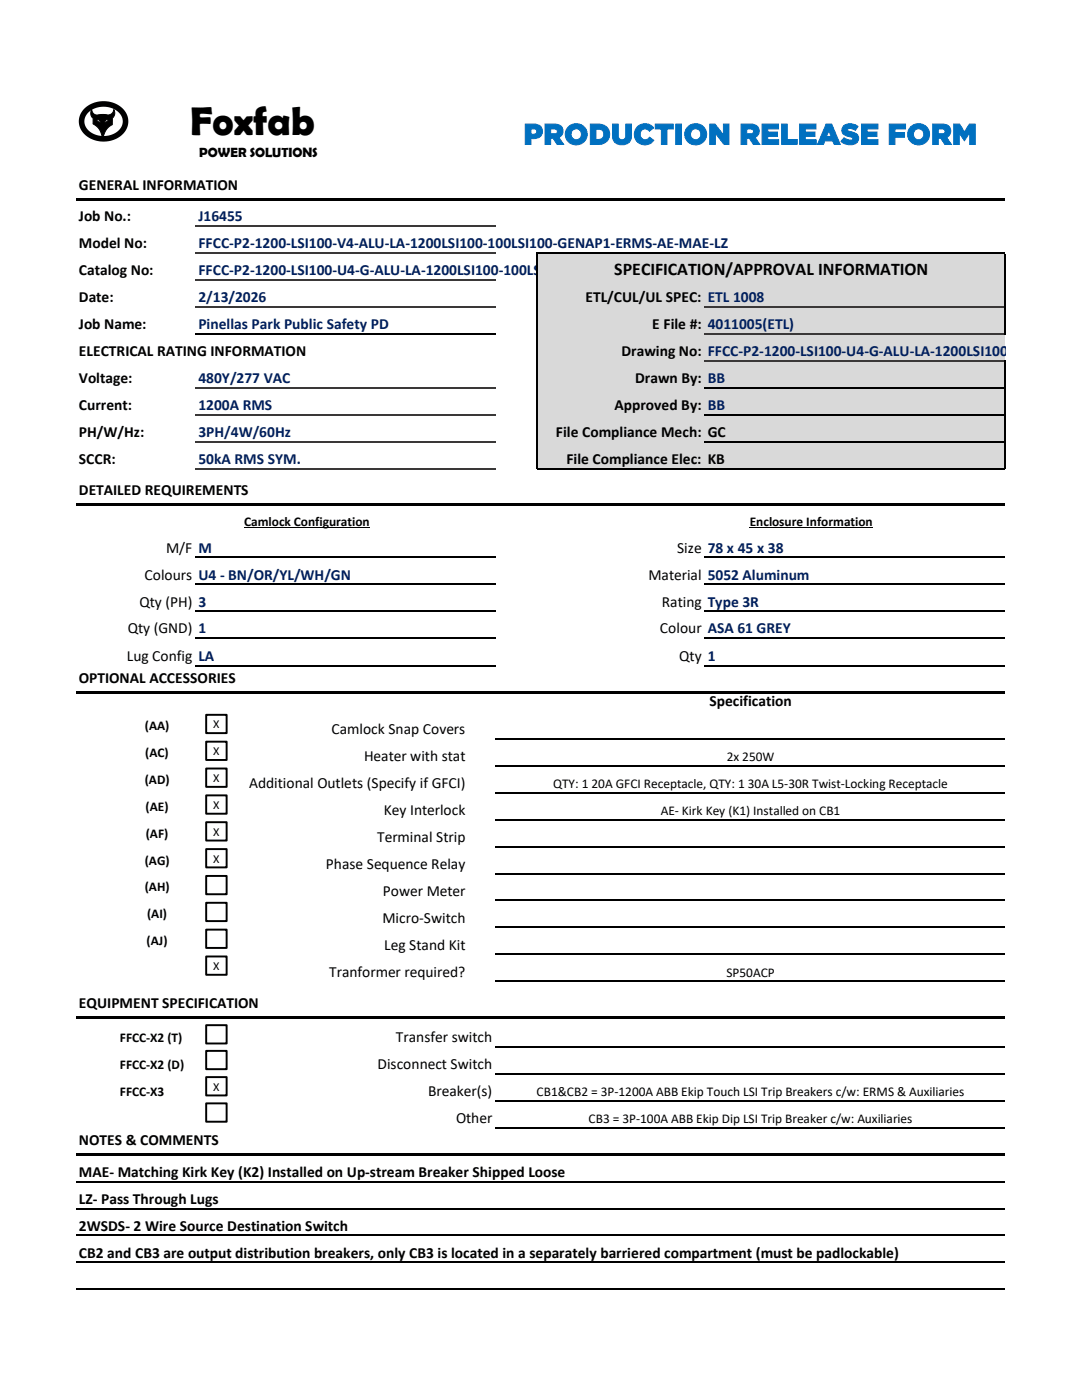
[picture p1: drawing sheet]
<svg xmlns="http://www.w3.org/2000/svg" width="216mm" height="279mm" viewBox="0 0 216 279" stroke-linecap="round" stroke-linejoin="round" font-family="sans-serif">
<defs><g id="words">
<text font-size="8" x="37.9" y="26.9">Foxfab</text>
<text font-size="5.8" fill="#0070c0" x="104.5" y="28.8">PRODUCTION RELEASE FORM</text>
<text font-size="3.6" x="122.6" y="54.8">SPECIFICATION/APPROVAL INFORMATION</text>
<g font-size="3.1">
<text x="15.7" y="37.9">GENERAL INFORMATION</text>
<text x="15.7" y="44">Job No.:</text>
<text x="15.7" y="49.4">Model No:</text>
<text x="15.7" y="54.8">Catalog No:</text>
<text x="15.7" y="60.3">Date:</text>
<text x="15.7" y="65.7">Job Name:</text>
<text x="116.8" y="60.3">ETL/CUL/UL SPEC: ETL 1008</text>
<text x="130.2" y="65.7">E File #: 4011005(ETL)</text>
<text x="15.7" y="71.1">ELECTRICAL RATING INFORMATION</text>
<text x="124" y="71.1">Drawing No: FFCC-P2-1200-LSI100-U4-G-ALU-LA-1200LSI100-100LSI100-G</text>
<text x="15.7" y="76.5">Voltage:</text>
<text x="126.7" y="76.5">Drawn By: BB</text>
<text x="15.7" y="81.8">Current:</text>
<text x="122.6" y="81.8">Approved By: BB</text>
<text x="15.7" y="87.2">PH/W/Hz:</text>
<text x="110.9" y="87.2">File Compliance Mech: GC</text>
<text x="15.7" y="92.6">SCCR:</text>
<text x="113" y="92.6">File Compliance Elec: KB</text>
<text x="15.7" y="98.9">DETAILED REQUIREMENTS</text>
<text x="33.1" y="110.3">M/F M</text>
<text x="135.1" y="110.3">Size 78 x 45 x 38</text>
<text x="28.8" y="115.7">Colours U4 - BN/OR/YL/WH/GN</text>
<text x="129.4" y="115.7">Material 5052 Aluminum</text>
<text x="27.8" y="121">Qty (PH) 3</text>
<text x="132.1" y="121">Rating Type 3R</text>
<text x="25.3" y="131.9">Lug Config LA</text>
<text x="25.5" y="126.4">Qty (GND) 1</text>
<text x="131.7" y="126.4">Colour ASA 61 GREY</text>
<text x="135.5" y="131.9">Qty 1</text>
<text x="15.7" y="136.4">OPTIONAL ACCESSORIES</text>
<text x="141.5" y="141">Specification</text>
<text x="66.1" y="146.5">Camlock Snap Covers</text>
<text x="72.7" y="151.9">Heater with stat</text>
<text x="49.7" y="157.3">Additional Outlets (Specify if GFCI)</text>
<text x="76.6" y="162.6">Key Interlock</text>
<text x="65" y="173.4">Phase Sequence Relay</text>
<text x="75.2" y="168">Terminal Strip</text>
<text x="76.4" y="178.8">Power Meter</text>
<text x="76.3" y="184.1">Micro-Switch</text>
<text x="76.7" y="189.5">Leg Stand Kit</text>
<text x="65.7" y="194.9">Tranformer required?</text>
<text x="15.7" y="201.2">EQUIPMENT SPECIFICATION</text>
<text x="79" y="208">Transfer switch</text>
<text x="75.3" y="213.4">Disconnect Switch</text>
<text x="85.4" y="218.7">Breaker(s)</text>
<text x="91" y="224.1">Other</text>
<text x="15.7" y="228.6">NOTES &amp; COMMENTS</text>
<text x="15.7" y="234.9">MAE- Matching Kirk Key (K2) Installed on Up-stream Breaker Shipped Loose</text>
<text x="15.7" y="240.2">LZ- Pass Through Lugs</text>
<text x="15.7" y="245.6">2WSDS- 2 Wire Source Destination Switch</text>
<text x="15.7" y="251">CB2 and CB3 are output distribution breakers, only CB3 is located in a separately barriered compartment (must be padlockable)</text>
</g>
<g font-size="3.1" fill="#002060">
<text x="39.6" y="44">J16455</text>
<text x="39.6" y="49.4">FFCC-P2-1200-LSI100-V4-ALU-LA-1200LSI100-100LSI100-GENAP1-ERMS-AE-MAE-LZ</text>
<text x="39.6" y="54.8">FFCC-P2-1200-LSI100-U4-G-ALU-LA-1200LSI100-100LSI100-GENAP1-ERMS-AE-MAE-LZ</text>
<text x="39.6" y="60.3">2/13/2026</text>
<text x="39.6" y="65.7">Pinellas Park Public Safety PD</text>
<text x="39.6" y="76.5">480Y/277 VAC</text>
<text x="39.6" y="81.8">1200A RMS</text>
<text x="39.6" y="87.2">3PH/4W/60Hz</text>
<text x="39.6" y="92.6">50kA RMS SYM.</text>
</g>
<g font-size="2.7">
<text x="39.8" y="31.4">POWER SOLUTIONS</text>
<text x="48.7" y="104.9">Camlock Configuration</text>
<text x="149.6" y="104.9">Enclosure Information</text>
<text x="28.9" y="145.7">(AA)</text>
<text x="29" y="151">(AC)</text>
<text x="145" y="151.9">2x 250W</text>
<text x="28.9" y="156.4">(AD)</text>
<text x="29" y="161.8">(AE)</text>
<text x="110.4" y="157.3">QTY: 1 20A GFCI Receptacle, QTY: 1 30A L5-30R Twist-Locking Receptacle</text>
<text x="29.1" y="167.2">(AF)</text>
<text x="131.9" y="162.6">AE- Kirk Key (K1) Installed on CB1</text>
<text x="28.9" y="172.5">(AG)</text>
<text x="28.9" y="177.9">(AH)</text>
<text x="29.3" y="183.3">(AI)</text>
<text x="29.3" y="188.7">(AJ)</text>
<text x="144.9" y="194.9">SP50ACP</text>
<text x="23.9" y="208">FFCC-X2 (T)</text>
<text x="23.9" y="213.4">FFCC-X2 (D)</text>
<text x="23.9" y="218.7">FFCC-X3</text>
<text x="107.1" y="218.7">CB1&amp;CB2 = 3P-1200A ABB Ekip Touch LSI Trip Breakers c/w: ERMS &amp; Auxiliaries</text>
<text x="117.5" y="224.1">CB3 = 3P-100A ABB Ekip Dip LSI Trip Breaker c/w: Auxiliaries</text>
</g>
<g font-size="2.5">
<text x="42.6" y="150.7">X</text>
<text x="42.6" y="156.1">X</text>
<text x="42.6" y="161.4">X</text>
<text x="42.6" y="166.8">X</text>
<text x="42.6" y="172.1">X</text>
<text x="42.6" y="193.6">X</text>
<text x="42.6" y="217.7">X</text>
</g>
<text font-size="2.4" x="42.6" y="145.3">X</text>
</g></defs>
<path d="M107.1 50.5h93.4v43.1h-93.4z" fill-rule="evenodd" fill="#d9d9d9"/>
<path d="M18.3 21.9a1.24 1.24 0 0 0 1.8 1l.7-.1a1.32 1.32 0 0 0 1.9-.9 1.28 1.28 0 0 1 0 1.4l-.3 .3v.6a1.05 1.05 0 0 1-.8 1.2l-.7 1a.57 .57 0 0 1-.5 .7 4.4 4.4 0 0 0-1.8-2.5v-1a1.41 1.41 0 0 1-.3-1.7zM19.2 23.7l.6 .3 .2 .3a.68 .68 0 0 1-.8-.6zM21.1 24l.6-.3-.3 .5-.5 .2zM48.7 105.3h25.1M149.6 105.3h24.6" fill="none" stroke="#000" stroke-width=".2"/>
<path d="M39 50.5h59.9M39 45.1h59.9M39 55.9h59.9M39 61.3h59.9M39 77.4h59.9M140.6 61.3h59.8M140.6 66.7h59.8M140.6 72h59.8M39 82.8h59.9M39 88.2h59.9M39 93.5h59.9" fill="none" stroke="#3a3838" stroke-width=".21"/>
<g fill="none" stroke="#000" stroke-width=".21">
<path d="M107.1 50.4v43.2M107.2 50.5h93.4M200.5 50.6v16.2M39 66.7h59.9M140.6 77.4h60M200.5 71.9v21.7M107.2 93.5h93.4M140.6 82.8h60M140.6 88.2h60M39 111.2h59.9M39 116.6h59.9M140.6 111.2h59.9"/>
<path d="M140.6 116.6h59.9M39 122h59.9M39 127.4h59.9M39 132.8h59.9M140.6 122h59.9M140.6 127.4h59.9M140.6 132.8h59.9M98.8 147.5h101.7M98.8 152.8h101.7M98.8 158.2h101.7M98.8 163.6h101.7M98.8 169h101.7"/>
<path d="M98.8 174.3h101.7M98.8 179.7h101.7M98.8 185.1h101.7M98.8 190.5h101.7M98.8 195.8h101.7M98.8 208.9h101.7M98.8 214.3h101.7M98.8 219.7h101.7M15.2 235.8h185.3M98.8 225.1h101.7M15.2 241.2h185.3M15.2 246.6h185.3"/>
<path d="M15.2 251.9h185.3M15.2 257.3h185.3"/>
</g>
<path d="M15.2 39.8h185.3M15.2 100.7h185.3M15.2 138.2h185.3M15.2 203h185.3M15.2 230.4h185.3" fill="none" stroke="#000" stroke-width=".42"/>
<path d="M17.2 22.1a4.9 4.9 0 0 1 7.7 1.1 3.5 3.5 0 0 1-3.2 4.4 4.3 4.3 0 0 1-5.4-3.2l.2-1.2z" fill="none" stroke="#000" stroke-width="1.1" stroke-linecap="butt"/>
<path d="M21.1 24l-.2 .4 .5-.2 .3-.5zM19.2 23.7a.68 .68 0 0 0 .8 .6l-.2-.3zM18.3 21.9a1.24 1.24 0 0 0 1.8 1l.7-.1a1.32 1.32 0 0 0 1.9-.9 1.28 1.28 0 0 1 0 1.4l-.3 .3v.6a1.05 1.05 0 0 1-.8 1.2l-.7 1a.57 .57 0 0 1-.5 .7 4.4 4.4 0 0 0-1.8-2.5v-1a1.41 1.41 0 0 1-.3-1.7z" fill-rule="evenodd" fill="#000"/>
<path d="M41.1 142.7h4.1v3.6h-4.1z" fill-rule="evenodd" fill="#fff"/>
<path d="M41.1 142.7h4.1v3.6h-4.1z" fill="none" stroke="#000" stroke-width=".39"/>
<path d="M41.1 148h4.1v3.7h-4.1z" fill-rule="evenodd" fill="#fff"/>
<path d="M41.1 148h4.1v3.7h-4.1z" fill="none" stroke="#000" stroke-width=".39"/>
<path d="M41.1 153.4h4.1v3.6h-4.1z" fill-rule="evenodd" fill="#fff"/>
<path d="M41.1 153.4h4.1v3.6h-4.1z" fill="none" stroke="#000" stroke-width=".39"/>
<path d="M41.1 158.7h4.1v3.7h-4.1z" fill-rule="evenodd" fill="#fff"/>
<path d="M41.1 158.7h4.1v3.7h-4.1z" fill="none" stroke="#000" stroke-width=".39"/>
<path d="M41.1 164.1h4.1v3.6h-4.1z" fill-rule="evenodd" fill="#fff"/>
<path d="M41.1 164.1h4.1v3.6h-4.1z" fill="none" stroke="#000" stroke-width=".39"/>
<path d="M41.1 169.5h4.1v3.6h-4.1z" fill-rule="evenodd" fill="#fff"/>
<path d="M41.1 169.5h4.1v3.6h-4.1z" fill="none" stroke="#000" stroke-width=".39"/>
<path d="M41.1 174.8h4.1v3.7h-4.1z" fill-rule="evenodd" fill="#fff"/>
<path d="M41.1 174.8h4.1v3.7h-4.1z" fill="none" stroke="#000" stroke-width=".39"/>
<path d="M41.1 180.2h4.1v3.6h-4.1z" fill-rule="evenodd" fill="#fff"/>
<path d="M41.1 180.2h4.1v3.6h-4.1z" fill="none" stroke="#000" stroke-width=".39"/>
<path d="M41.1 190.9h4.1v3.6h-4.1z" fill-rule="evenodd" fill="#fff"/>
<path d="M41.1 190.9h4.1v3.6h-4.1z" fill="none" stroke="#000" stroke-width=".39"/>
<path d="M41.1 185.5h4.1v3.7h-4.1z" fill-rule="evenodd" fill="#fff"/>
<path d="M41.1 185.5h4.1v3.7h-4.1z" fill="none" stroke="#000" stroke-width=".39"/>
<path d="M41.1 204.6h4.1v3.7h-4.1z" fill-rule="evenodd" fill="#fff"/>
<path d="M41.1 204.6h4.1v3.7h-4.1z" fill="none" stroke="#000" stroke-width=".39"/>
<path d="M41.1 209.7h4.1v3.7h-4.1z" fill-rule="evenodd" fill="#fff"/>
<path d="M41.1 209.7h4.1v3.7h-4.1z" fill="none" stroke="#000" stroke-width=".39"/>
<path d="M41.1 215h4.1v3.6h-4.1z" fill-rule="evenodd" fill="#fff"/>
<path d="M41.1 215h4.1v3.6h-4.1z" fill="none" stroke="#000" stroke-width=".39"/>
<path d="M41.1 220.2h4.1v3.7h-4.1z" fill-rule="evenodd" fill="#fff"/>
<path d="M41.1 220.2h4.1v3.7h-4.1z" fill="none" stroke="#000" stroke-width=".39"/>
<use href="#words"/>
</svg>
